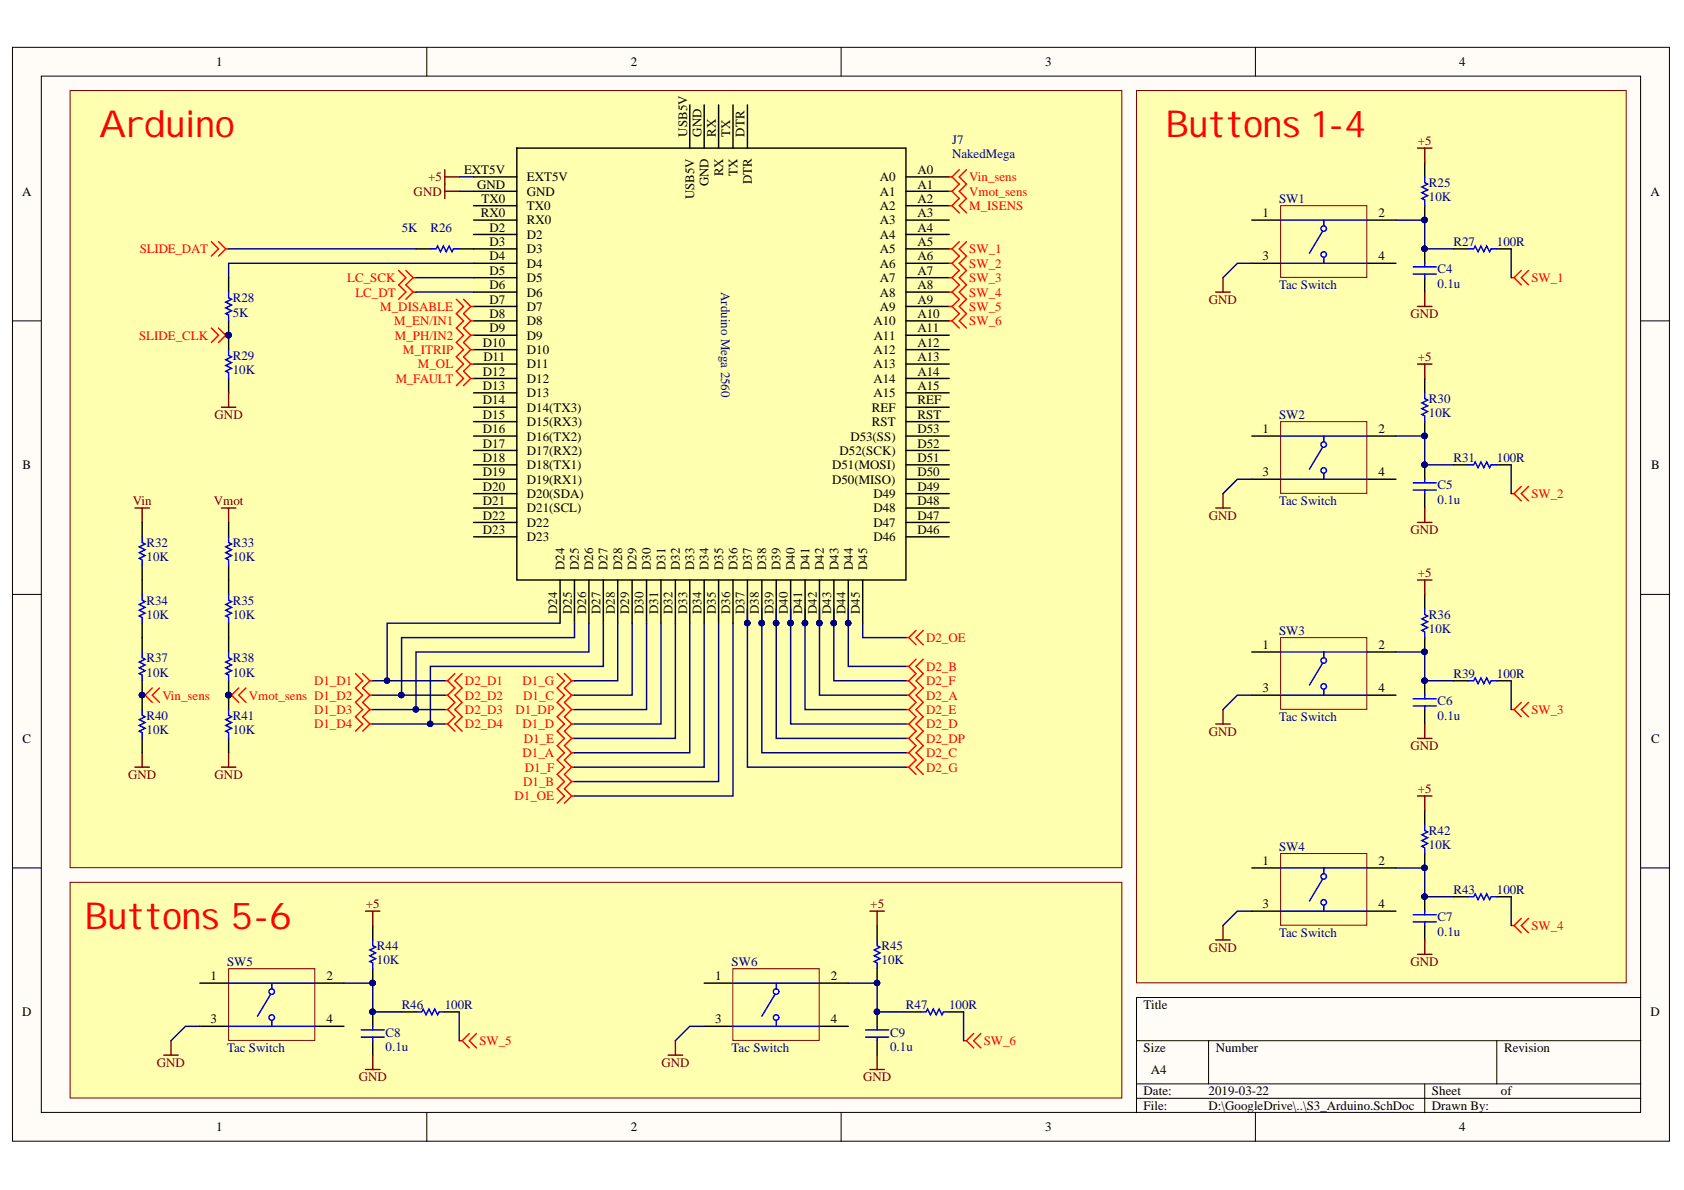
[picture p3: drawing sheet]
<svg xmlns="http://www.w3.org/2000/svg" width="297mm" height="210mm" viewBox="0 0 297 210" stroke-linecap="round" stroke-linejoin="round" font-family="sans-serif">
<defs><g id="words">
<g font-size="6.5" fill="#f00">
<text x="17.5" y="24.2">Arduino</text>
<text x="205.6" y="24.2">Buttons 1-4</text>
<text x="14.9" y="163.9">Buttons 5-6</text>
</g>
<g font-size="2.3">
<text x="38.2" y="11.7">1</text>
<text x="111.2" y="11.7">2</text>
<text x="184.3" y="11.7">3</text>
<text x="257.4" y="11.7">4</text>
<text x="121.2" y="24.1" transform="rotate(-90 121.2 24.1)">USB5V</text>
<text x="123.7" y="24.1" transform="rotate(-90 123.7 24.1)">GND</text>
<text x="126.3" y="24.1" transform="rotate(-90 126.3 24.1)">RX</text>
<text x="128.8" y="24.1" transform="rotate(-90 128.8 24.1)">TX</text>
<text x="131.3" y="24.1" transform="rotate(-90 131.3 24.1)">DTR</text>
<text x="3.9" y="34.5">A</text>
<text x="81.8" y="30.7">EXT5V</text>
<text x="84.2" y="33.3">GND</text>
<text x="84.9" y="35.8">TX0</text>
<text x="92.9" y="32">EXT5V</text>
<text x="92.9" y="34.5">GND</text>
<text x="122.5" y="35.2" transform="rotate(-90 122.5 35.2)">USB5V</text>
<text x="125" y="32.9" transform="rotate(-90 125 32.9)">GND</text>
<text x="127.5" y="31.1" transform="rotate(-90 127.5 31.1)">RX</text>
<text x="130.1" y="31" transform="rotate(-90 130.1 31)">TX</text>
<text x="132.6" y="32.5" transform="rotate(-90 132.6 32.5)">DTR</text>
<text x="155.2" y="34.5">A1</text>
<text x="155.2" y="32">A0</text>
<text x="161.8" y="35.8">A2</text>
<text x="161.8" y="33.3">A1</text>
<text x="161.8" y="30.7">A0</text>
<text x="291.1" y="34.5">A</text>
<text x="84.8" y="38.3">RX0</text>
<text x="86.3" y="40.9">D2</text>
<text x="92.9" y="37.1">TX0</text>
<text x="92.9" y="39.6">RX0</text>
<text x="155.2" y="39.6">A3</text>
<text x="155.2" y="37.1">A2</text>
<text x="161.8" y="40.9">A4</text>
<text x="161.8" y="38.3">A3</text>
<text x="222.7" y="38.3">1</text>
<text x="243.2" y="38.3">2</text>
<text x="86.3" y="43.4">D3</text>
<text x="86.3" y="45.9">D4</text>
<text x="92.9" y="42.1">D2</text>
<text x="92.9" y="44.7">D3</text>
<text x="92.9" y="47.2">D4</text>
<text x="155.2" y="47.2">A6</text>
<text x="155.2" y="44.7">A5</text>
<text x="155.2" y="42.1">A4</text>
<text x="161.8" y="45.9">A6</text>
<text x="161.8" y="43.4">A5</text>
<text x="222.7" y="45.9">3</text>
<text x="243.2" y="45.9">4</text>
<text x="86.3" y="48.5">D5</text>
<text x="86.3" y="51">D6</text>
<text x="86.3" y="53.6">D7</text>
<text x="92.9" y="49.7">D5</text>
<text x="92.9" y="52.3">D6</text>
<text x="155.2" y="52.3">A8</text>
<text x="155.2" y="49.7">A7</text>
<text x="161.8" y="53.6">A9</text>
<text x="161.8" y="51">A8</text>
<text x="161.8" y="48.5">A7</text>
<text x="86.3" y="56.1">D8</text>
<text x="86.3" y="58.6">D9</text>
<text x="92.9" y="54.8">D7</text>
<text x="92.9" y="57.4">D8</text>
<text x="92.9" y="59.9">D9</text>
<text x="154.1" y="57.4">A10</text>
<text x="154.1" y="59.9">A11</text>
<text x="155.2" y="54.8">A9</text>
<text x="161.8" y="58.6">A11</text>
<text x="161.8" y="56.1">A10</text>
<text x="85.2" y="61.2">D10</text>
<text x="85.3" y="63.7">D11</text>
<text x="92.9" y="62.5">D10</text>
<text x="92.9" y="65">D11</text>
<text x="154.1" y="65">A13</text>
<text x="154.1" y="62.5">A12</text>
<text x="161.8" y="63.7">A13</text>
<text x="161.8" y="61.2">A12</text>
<text x="85.2" y="66.3">D12</text>
<text x="85.2" y="68.8">D13</text>
<text x="85.2" y="71.3">D14</text>
<text x="92.9" y="67.5">D12</text>
<text x="92.9" y="70.1">D13</text>
<text x="154.1" y="70.1">A15</text>
<text x="154.1" y="67.5">A14</text>
<text x="161.8" y="71.3">REF</text>
<text x="161.8" y="68.8">A15</text>
<text x="161.8" y="66.3">A14</text>
<text x="85.2" y="73.9">D15</text>
<text x="85.2" y="76.4">D16</text>
<text x="92.9" y="72.6">D14(TX3)</text>
<text x="92.9" y="75.1">D15(RX3)</text>
<text x="92.9" y="77.7">D16(TX2)</text>
<text x="150" y="77.7">D53(SS)</text>
<text x="153.8" y="75.1">RST</text>
<text x="153.8" y="72.6">REF</text>
<text x="161.8" y="76.4">D53</text>
<text x="161.8" y="73.9">RST</text>
<text x="222.7" y="76.4">1</text>
<text x="243.2" y="76.4">2</text>
<text x="4" y="82.8">B</text>
<text x="85.2" y="79">D17</text>
<text x="85.2" y="81.5">D18</text>
<text x="92.9" y="80.2">D17(RX2)</text>
<text x="92.9" y="82.8">D18(TX1)</text>
<text x="146.8" y="82.8">D51(MOSI)</text>
<text x="148.1" y="80.2">D52(SCK)</text>
<text x="161.8" y="81.5">D51</text>
<text x="161.8" y="79">D52</text>
<text x="291.2" y="82.8">B</text>
<text x="85.2" y="84">D19</text>
<text x="85.2" y="86.6">D20</text>
<text x="85.2" y="89.1">D21</text>
<text x="92.9" y="85.3">D19(RX1)</text>
<text x="92.9" y="87.8">D20(SDA)</text>
<text x="146.8" y="85.3">D50(MISO)</text>
<text x="154.1" y="87.8">D49</text>
<text x="161.8" y="89.1">D48</text>
<text x="161.8" y="86.6">D49</text>
<text x="161.8" y="84">D50</text>
<text x="222.7" y="84">3</text>
<text x="243.2" y="84">4</text>
<text x="85.2" y="91.7">D22</text>
<text x="85.2" y="94.2">D23</text>
<text x="92.9" y="90.4">D21(SCL)</text>
<text x="92.9" y="92.9">D22</text>
<text x="92.9" y="95.5">D23</text>
<text x="154.1" y="95.5">D46</text>
<text x="154.1" y="92.9">D47</text>
<text x="154.1" y="90.4">D48</text>
<text x="161.8" y="94.2">D46</text>
<text x="161.8" y="91.7">D47</text>
<text x="99.6" y="100.5" transform="rotate(-90 99.6 100.5)">D24</text>
<text x="102.1" y="100.5" transform="rotate(-90 102.1 100.5)">D25</text>
<text x="104.6" y="100.5" transform="rotate(-90 104.6 100.5)">D26</text>
<text x="107.2" y="100.5" transform="rotate(-90 107.2 100.5)">D27</text>
<text x="109.7" y="100.5" transform="rotate(-90 109.7 100.5)">D28</text>
<text x="112.3" y="100.5" transform="rotate(-90 112.3 100.5)">D29</text>
<text x="114.8" y="100.5" transform="rotate(-90 114.8 100.5)">D30</text>
<text x="117.4" y="100.5" transform="rotate(-90 117.4 100.5)">D31</text>
<text x="119.9" y="100.5" transform="rotate(-90 119.9 100.5)">D32</text>
<text x="122.5" y="100.5" transform="rotate(-90 122.5 100.5)">D33</text>
<text x="125" y="100.5" transform="rotate(-90 125 100.5)">D34</text>
<text x="127.5" y="100.5" transform="rotate(-90 127.5 100.5)">D35</text>
<text x="130.1" y="100.5" transform="rotate(-90 130.1 100.5)">D36</text>
<text x="132.6" y="100.5" transform="rotate(-90 132.6 100.5)">D37</text>
<text x="135.1" y="100.5" transform="rotate(-90 135.1 100.5)">D38</text>
<text x="137.7" y="100.5" transform="rotate(-90 137.7 100.5)">D39</text>
<text x="140.2" y="100.5" transform="rotate(-90 140.2 100.5)">D40</text>
<text x="142.8" y="100.5" transform="rotate(-90 142.8 100.5)">D41</text>
<text x="145.3" y="100.5" transform="rotate(-90 145.3 100.5)">D42</text>
<text x="147.9" y="100.5" transform="rotate(-90 147.9 100.5)">D43</text>
<text x="150.4" y="100.5" transform="rotate(-90 150.4 100.5)">D44</text>
<text x="153" y="100.5" transform="rotate(-90 153 100.5)">D45</text>
<text x="98.3" y="108.3" transform="rotate(-90 98.3 108.3)">D24</text>
<text x="100.8" y="108.3" transform="rotate(-90 100.8 108.3)">D25</text>
<text x="103.4" y="108.3" transform="rotate(-90 103.4 108.3)">D26</text>
<text x="105.9" y="108.3" transform="rotate(-90 105.9 108.3)">D27</text>
<text x="108.5" y="108.3" transform="rotate(-90 108.5 108.3)">D28</text>
<text x="111" y="108.3" transform="rotate(-90 111 108.3)">D29</text>
<text x="113.5" y="108.3" transform="rotate(-90 113.5 108.3)">D30</text>
<text x="116.1" y="108.3" transform="rotate(-90 116.1 108.3)">D31</text>
<text x="118.6" y="108.3" transform="rotate(-90 118.6 108.3)">D32</text>
<text x="121.2" y="108.3" transform="rotate(-90 121.2 108.3)">D33</text>
<text x="123.7" y="108.3" transform="rotate(-90 123.7 108.3)">D34</text>
<text x="126.3" y="108.3" transform="rotate(-90 126.3 108.3)">D35</text>
<text x="128.8" y="108.3" transform="rotate(-90 128.8 108.3)">D36</text>
<text x="131.3" y="108.3" transform="rotate(-90 131.3 108.3)">D37</text>
<text x="133.9" y="108.3" transform="rotate(-90 133.9 108.3)">D38</text>
<text x="136.4" y="108.3" transform="rotate(-90 136.4 108.3)">D39</text>
<text x="139" y="108.3" transform="rotate(-90 139 108.3)">D40</text>
<text x="141.5" y="108.3" transform="rotate(-90 141.5 108.3)">D41</text>
<text x="144.1" y="108.3" transform="rotate(-90 144.1 108.3)">D42</text>
<text x="146.6" y="108.3" transform="rotate(-90 146.6 108.3)">D43</text>
<text x="149.1" y="108.3" transform="rotate(-90 149.1 108.3)">D44</text>
<text x="151.7" y="108.3" transform="rotate(-90 151.7 108.3)">D45</text>
<text x="222.7" y="114.5">1</text>
<text x="243.2" y="114.5">2</text>
<text x="222.7" y="122.1">3</text>
<text x="243.2" y="122.1">4</text>
<text x="4" y="131">C</text>
<text x="291.2" y="131">C</text>
<text x="222.7" y="152.6">1</text>
<text x="243.2" y="152.6">2</text>
<text x="222.7" y="160.2">3</text>
<text x="243.2" y="160.2">4</text>
<text x="37.1" y="172.9">1</text>
<text x="57.6" y="172.9">2</text>
<text x="126.1" y="172.9">1</text>
<text x="146.6" y="172.9">2</text>
<text x="3.9" y="179.2">D</text>
<text x="201.7" y="178">Title</text>
<text x="291.1" y="179.2">D</text>
<text x="37.1" y="180.5">3</text>
<text x="57.6" y="180.5">4</text>
<text x="126.1" y="180.5">3</text>
<text x="146.6" y="180.5">4</text>
<text x="201.7" y="185.6">Size</text>
<text x="214.5" y="185.6">Number</text>
<text x="265.3" y="185.6">Revision</text>
<text x="203" y="189.4">A4</text>
<text x="201.7" y="193.2">Date:</text>
<text x="201.7" y="195.8">File:</text>
<text x="213.2" y="193.2">2019-03-22</text>
<text x="213.2" y="195.8">D:\GoogleDrive\..\S3_Arduino.SchDoc</text>
<text x="252.6" y="193.2">Sheet</text>
<text x="252.6" y="195.8">Drawn By:</text>
<text x="264.7" y="193.2">of</text>
<text x="38.2" y="199.6">1</text>
<text x="111.2" y="199.6">2</text>
<text x="184.3" y="199.6">3</text>
<text x="257.4" y="199.6">4</text>
</g>
<g font-size="2.3" fill="#000080">
<text x="167.9" y="25.4">J7</text>
<text x="167.9" y="27.9">NakedMega</text>
<text x="225.6" y="35.8">SW1</text>
<text x="252.1" y="35.5">10K</text>
<text x="252.1" y="33">R25</text>
<text x="70.9" y="40.9">5K</text>
<text x="75.9" y="40.9">R26</text>
<text x="256.4" y="43.4">R27</text>
<text x="264" y="43.4">100R</text>
<text x="41.1" y="53.3">R28</text>
<text x="127.2" y="51.5" transform="rotate(90 127.2 51.5)">Arduino Mega 2560</text>
<text x="225.6" y="51">Tac Switch</text>
<text x="253.6" y="48.2">C4</text>
<text x="253.6" y="50.8">0.1u</text>
<text x="41.1" y="55.9">5K</text>
<text x="41.1" y="63.5">R29</text>
<text x="41.1" y="66">10K</text>
<text x="252.1" y="71.1">R30</text>
<text x="225.6" y="73.9">SW2</text>
<text x="252.1" y="73.6">10K</text>
<text x="256.4" y="81.5">R31</text>
<text x="264" y="81.5">100R</text>
<text x="225.6" y="89.1">Tac Switch</text>
<text x="253.6" y="86.3">C5</text>
<text x="253.6" y="88.9">0.1u</text>
<text x="25.8" y="99">10K</text>
<text x="25.8" y="96.5">R32</text>
<text x="41.1" y="99">10K</text>
<text x="41.1" y="96.5">R33</text>
<text x="25.8" y="106.7">R34</text>
<text x="41.1" y="106.7">R35</text>
<text x="25.8" y="109.2">10K</text>
<text x="41.1" y="109.2">10K</text>
<text x="225.6" y="112">SW3</text>
<text x="252.1" y="111.7">10K</text>
<text x="252.1" y="109.2">R36</text>
<text x="25.8" y="119.3">10K</text>
<text x="25.8" y="116.8">R37</text>
<text x="41.1" y="119.3">10K</text>
<text x="41.1" y="116.8">R38</text>
<text x="256.4" y="119.6">R39</text>
<text x="264" y="119.6">100R</text>
<text x="253.6" y="124.4">C6</text>
<text x="25.8" y="129.5">10K</text>
<text x="25.8" y="126.9">R40</text>
<text x="41.1" y="129.5">10K</text>
<text x="41.1" y="126.9">R41</text>
<text x="225.6" y="127.2">Tac Switch</text>
<text x="253.6" y="126.9">0.1u</text>
<text x="252.1" y="149.8">10K</text>
<text x="252.1" y="147.3">R42</text>
<text x="225.6" y="150">SW4</text>
<text x="256.4" y="157.7">R43</text>
<text x="264" y="157.7">100R</text>
<text x="66.5" y="167.6">R44</text>
<text x="155.5" y="167.6">R45</text>
<text x="225.6" y="165.3">Tac Switch</text>
<text x="253.6" y="162.5">C7</text>
<text x="253.6" y="165">0.1u</text>
<text x="40.1" y="170.4">SW5</text>
<text x="66.5" y="170.1">10K</text>
<text x="129.1" y="170.4">SW6</text>
<text x="155.5" y="170.1">10K</text>
<text x="70.9" y="178">R46</text>
<text x="78.5" y="178">100R</text>
<text x="159.8" y="178">R47</text>
<text x="167.4" y="178">100R</text>
<text x="40.1" y="185.6">Tac Switch</text>
<text x="68" y="182.8">C8</text>
<text x="68" y="185.4">0.1u</text>
<text x="129.1" y="185.6">Tac Switch</text>
<text x="157" y="182.8">C9</text>
<text x="157" y="185.4">0.1u</text>
</g>
<g font-size="2.3" fill="#800000">
<text x="250.1" y="25.6">+5</text>
<text x="73" y="34.5">GND</text>
<text x="75.5" y="32">+5</text>
<text x="213.2" y="53.6">GND</text>
<text x="248.8" y="56.1">GND</text>
<text x="250.1" y="63.7">+5</text>
<text x="37.9" y="73.9">GND</text>
<text x="23.4" y="89.1">Vin</text>
<text x="37.7" y="89.1">Vmot</text>
<text x="213.2" y="91.7">GND</text>
<text x="248.8" y="94.2">GND</text>
<text x="250.1" y="101.8">+5</text>
<text x="213.2" y="129.8">GND</text>
<text x="22.6" y="137.4">GND</text>
<text x="37.9" y="137.4">GND</text>
<text x="248.8" y="132.3">GND</text>
<text x="250.1" y="139.9">+5</text>
<text x="64.5" y="160.2">+5</text>
<text x="153.5" y="160.2">+5</text>
<text x="213.2" y="167.8">GND</text>
<text x="248.8" y="170.4">GND</text>
<text x="27.7" y="188.2">GND</text>
<text x="63.3" y="190.7">GND</text>
<text x="116.7" y="188.2">GND</text>
<text x="152.2" y="190.7">GND</text>
</g>
<g font-size="2.3" fill="#f00">
<text x="171" y="32">Vin_sens</text>
<text x="171" y="34.5">Vmot_sens</text>
<text x="171" y="37.1">M_ISENS</text>
<text x="24.7" y="44.7">SLIDE_DAT</text>
<text x="171" y="47.2">SW_2</text>
<text x="171" y="44.7">SW_1</text>
<text x="61.2" y="49.7">LC_SCK</text>
<text x="62.7" y="52.3">LC_DT</text>
<text x="171" y="52.3">SW_4</text>
<text x="171" y="49.7">SW_3</text>
<text x="270.1" y="49.7">SW_1</text>
<text x="24.5" y="59.9">SLIDE_CLK</text>
<text x="67.1" y="54.8">M_DISABLE</text>
<text x="69.5" y="57.4">M_EN/IN1</text>
<text x="69.7" y="59.9">M_PH/IN2</text>
<text x="171" y="57.4">SW_6</text>
<text x="171" y="54.8">SW_5</text>
<text x="71.1" y="62.5">M_ITRIP</text>
<text x="73.7" y="65">M_OL</text>
<text x="69.8" y="67.5">M_FAULT</text>
<text x="270.1" y="87.8">SW_2</text>
<text x="163.4" y="113.2">D2_OE</text>
<text x="163.4" y="118.3">D2_B</text>
<text x="28.6" y="123.4">Vin_sens</text>
<text x="43.9" y="123.4">Vmot_sens D1_D2</text>
<text x="55.4" y="120.8">D1_D1</text>
<text x="55.4" y="125.9">D1_D3</text>
<text x="82" y="120.8">D2_D1</text>
<text x="82" y="123.4">D2_D2</text>
<text x="82" y="125.9">D2_D3</text>
<text x="90.9" y="125.9">D1_DP</text>
<text x="92.2" y="120.8">D1_G</text>
<text x="92.3" y="123.4">D1_C</text>
<text x="163.4" y="120.8">D2_F</text>
<text x="163.4" y="123.4">D2_A</text>
<text x="163.4" y="125.9">D2_E</text>
<text x="270.1" y="125.9">SW_3</text>
<text x="55.4" y="128.5">D1_D4</text>
<text x="82" y="128.5">D2_D4</text>
<text x="92.2" y="128.5">D1_D</text>
<text x="92.4" y="131">D1_E</text>
<text x="163.4" y="128.5">D2_D</text>
<text x="163.4" y="131">D2_DP</text>
<text x="92.2" y="133.6">D1_A</text>
<text x="92.5" y="136.1">D1_F</text>
<text x="163.4" y="133.6">D2_C</text>
<text x="163.4" y="136.1">D2_G</text>
<text x="90.8" y="141.2">D1_OE</text>
<text x="92.3" y="138.6">D1_B</text>
<text x="270.1" y="164">SW_4</text>
<text x="84.6" y="184.4">SW_5</text>
<text x="173.5" y="184.4">SW_6</text>
</g>
</g></defs>
<g fill="#fffcf8" stroke="#000" stroke-width=".18">
<path d="M2.2 8.3h292.3v193h-292.3z"/>
<path d="M7.3 13.4h282.1v182.8h-282.1z"/>
</g>
<g fill="none" stroke="#000" stroke-width=".18">
<path d="M75.3 8.3v5.1M148.4 8.3v5.1M221.4 8.3v5.1M2.2 56.6h5.1M289.4 56.6h5.1M2.2 104.8h5.1M289.4 104.8h5.1M2.2 153.1h5.1M289.4 153.1h5.1M289.4 176h-88.9v20.3M75.3 196.3v5M148.4 196.3v5"/>
<path d="M200.5 183.6h88.9M200.5 191.2h88.9M200.5 193.7h88.9M213.2 183.6v7.6M221.4 196.3v5M251.3 191.2v5.1M264 183.6v7.6"/>
</g>
<g fill="#ffffb0" stroke="#800000" stroke-width=".18">
<path d="M12.4 16h185.5v137h-185.5z"/>
<path d="M200.5 16h86.3v157.4h-86.3z"/>
<path d="M12.4 155.6h185.5v38.1h-185.5z"/>
</g>
<g fill="none" stroke="#000" stroke-width=".25">
<path d="M121.7 18.5v7.6M124.2 18.5v7.6M126.8 18.5v7.6M129.3 18.5v7.6M131.8 18.5v7.6M83.5 31.2h7.7M83.5 33.7h7.7M83.5 36.3h7.7M83.5 38.8h7.7M91.2 26.1h68.6v76.2h-68.6zM159.8 31.2h7.6M159.8 33.7h7.6"/>
<path d="M159.8 36.3h7.6M159.8 38.8h7.6M251.3 28.7v2.5M251.3 36.3v2.5M40.3 49v2.5M40.3 56.6v5.1M73.4 43.9h2.5M81 43.9h10.2M83.5 41.4h7.7M83.5 46.4h7.7M83.5 49h7.7M83.5 51.5h7.7"/>
<path d="M83.5 54.1h7.7M83.5 56.6h7.7M83.5 59.1h7.7M159.8 41.4h7.6M159.8 43.9h7.6M159.8 46.4h7.6M159.8 49h7.6M159.8 51.5h7.6M159.8 54.1h7.6M159.8 56.6h7.6M159.8 59.1h7.6M251.3 43.9v2.5"/>
<path d="M251.3 49v2.5M256.4 43.9h2.5M264 43.9h2.6M40.3 66.8v2.5M83.5 61.7h7.7M83.5 64.2h7.7M83.5 66.8h7.7M83.5 69.3h7.7M83.5 71.8h7.7M83.5 74.4h7.7M83.5 76.9h7.7M83.5 79.5h7.7"/>
<path d="M159.8 61.7h7.6M159.8 64.2h7.6M159.8 66.8h7.6M159.8 69.3h7.6M159.8 71.8h7.6M159.8 74.4h7.6M159.8 76.9h7.6M159.8 79.5h7.6M251.3 66.8v2.5M251.3 74.4v2.5M25.1 92.2v2.5M25.1 99.8v5"/>
<path d="M40.3 92.2v2.5M40.3 99.8v5M83.5 82h7.7M83.5 84.5h7.7M83.5 87.1h7.7M83.5 89.6h7.7M83.5 92.2h7.7M83.5 94.7h7.7M159.8 82h7.6M159.8 84.5h7.6M159.8 87.1h7.6M159.8 89.6h7.6"/>
<path d="M159.8 92.2h7.6M159.8 94.7h7.6M251.3 82v2.5M251.3 87.1v2.5M256.4 82h2.5M264 82h2.6M25.1 109.9v5.1M40.3 109.9v5.1M98.8 102.3v7.6M101.3 102.3v7.6M103.9 102.3v7.6M106.4 102.3v7.6"/>
<path d="M109 102.3v7.6M111.5 102.3v7.6M114 102.3v7.6M116.6 102.3v7.6M119.1 102.3v7.6M121.7 102.3v7.6M124.2 102.3v7.6M126.8 102.3v7.6M129.3 102.3v7.6M131.8 102.3v7.6M134.4 102.3v7.6M136.9 102.3v7.6"/>
<path d="M139.5 102.3v7.6M142 102.3v7.6M144.5 102.3v7.6M147.1 102.3v7.6M149.6 102.3v7.6M152.2 102.3v7.6M251.3 104.8v2.6M251.3 112.5v2.5M25.1 120.1v5.1M25.1 130.2v2.6M40.3 120.1v5.1M40.3 130.2v2.6"/>
<path d="M251.3 120.1v2.5M251.3 125.2v2.5M256.4 120.1h2.5M264 120.1h2.6M251.3 142.9v2.6M251.3 150.6v2.5M251.3 158.2v2.5M256.4 158.2h2.5M264 158.2h2.6M35.2 173.4h5.1M55.6 173.4h5.1M65.7 163.3v2.5"/>
<path d="M65.7 170.9v2.5M65.7 178.5v2.5M70.8 178.5h2.6M78.5 178.5h2.5M154.7 163.3v2.5M154.7 170.9v2.5M154.7 178.5v2.5M159.8 178.5h2.5M167.4 178.5h2.6M251.3 163.3v2.5M35.2 181h5.1M55.6 181h5.1"/>
<path d="M65.7 183.6v2.5M154.7 183.6v2.5"/>
</g>
<g fill="#000080" stroke="#000080" stroke-width=".18">
<circle cx="131.8" cy="109.9" r=".48"/>
<circle cx="134.4" cy="109.9" r=".48"/>
<circle cx="136.9" cy="109.9" r=".48"/>
<circle cx="139.4" cy="109.9" r=".48"/>
<circle cx="142" cy="109.9" r=".48"/>
<circle cx="144.5" cy="109.9" r=".48"/>
<circle cx="147.1" cy="109.9" r=".48"/>
<circle cx="149.6" cy="109.9" r=".48"/>
<circle cx="25.1" cy="122.6" r=".48"/>
<circle cx="40.3" cy="59.1" r=".49"/>
<circle cx="40.3" cy="122.6" r=".49"/>
<circle cx="251.3" cy="43.9" r=".49"/>
<circle cx="251.3" cy="38.8" r=".49"/>
<circle cx="251.3" cy="82" r=".49"/>
<circle cx="251.3" cy="76.9" r=".49"/>
<circle cx="251.3" cy="120.1" r=".49"/>
<circle cx="251.3" cy="115" r=".49"/>
<circle cx="251.3" cy="158.2" r=".49"/>
<circle cx="251.3" cy="153.1" r=".49"/>
<circle cx="65.7" cy="178.5" r=".49"/>
<circle cx="65.7" cy="173.4" r=".49"/>
<circle cx="154.7" cy="178.5" r=".48"/>
<circle cx="154.7" cy="173.4" r=".48"/>
</g>
<g fill="none" stroke="#800000" stroke-width=".25">
<path d="M78.5 29.9v5.1M78.5 31.2h2.5M78.5 33.7h2.5M250 26.1h2.6M251.3 26.1v2.6M214.4 51.5h2.6M215.7 49v2.5M250 54.1h2.6M251.3 51.5v2.6M39.1 71.8h2.5M40.3 69.3v2.5M250 64.2h2.6"/>
<path d="M251.3 64.2v2.6M23.8 89.6h2.5M25.1 89.6v2.6M39.1 89.6h2.5M40.3 89.6v2.6M214.4 89.6h2.6M215.7 87.1v2.5M250 92.2h2.6M251.3 89.6v2.6M250 102.3h2.6M251.3 102.3v2.5M23.8 135.3h2.5"/>
<path d="M25.1 132.8v2.5M39.1 135.3h2.5M40.3 132.8v2.5M214.4 127.7h2.6M215.7 125.2v2.5M250 130.2h2.6M251.3 127.7v2.5M250 140.4h2.6M251.3 140.4v2.5M64.5 160.7h2.5M65.7 160.7v2.6M153.4 160.7h2.6"/>
<path d="M154.7 160.7v2.6M214.4 165.8h2.6M215.7 163.3v2.5M250 168.3h2.6M251.3 165.8v2.5M28.9 186.1h2.5M30.2 183.6v2.5M64.5 188.6h2.5M65.7 186.1v2.5M117.9 186.1h2.5M119.1 183.6v2.5M153.4 188.6h2.6"/>
<path d="M154.7 186.1v2.5"/>
</g>
<g fill="none" stroke="#f00" stroke-width=".25">
<path d="M167.4 31.2h.5M167.4 33.7h.5M167.4 36.3h.5M167.9 31.2l1.3 1.3-1.3 1.2M167.9 33.7l1.3 1.3-1.3 1.3M167.9 36.3l1.3 1.3M169.2 29.9l-1.3 1.3M170.5 29.9l-1.3 1.3 1.3 1.3-1.3 1.2 1.3 1.3-1.3 1.3 1.3 1.3M37.3 42.6l1.2 1.3-1.2 1.3M37.3 57.9l1.2 1.2-1.2 1.3M38.5 42.6l1.3 1.3M38.5 57.9l1.3 1.2"/>
<path d="M39.8 43.9l-1.3 1.3M39.8 43.9h.5M39.8 59.1l-1.3 1.3M39.8 59.1h.5M70.3 47.7l1.3 1.3-1.3 1.2 1.3 1.3-1.3 1.3M71.6 47.7l1.3 1.3M72.9 51.5l-1.3 1.3M72.9 49l-1.3 1.2 1.3 1.3M72.9 51.5h.5M72.9 49h.5M80.5 52.8l1.3 1.3-1.3 1.2 1.3 1.3-1.3 1.3 1.3 1.2-1.3 1.3 1.3 1.3-1.3 1.2 1.3 1.3-1.3 1.3 1.3 1.3-1.3 1.2M81.8 52.8l1.2 1.3"/>
<path d="M83 59.1h.5M83 56.6l-1.2 1.3 1.2 1.2M83 59.1l-1.2 1.3 1.2 1.3M83 54.1l-1.2 1.2 1.2 1.3M83 56.6h.5M83 54.1h.5M266.6 49h.5M267.1 49l1.2 1.2M268.3 47.7l-1.2 1.3M269.6 47.7l-1.3 1.3 1.3 1.2M83 61.7l-1.2 1.2 1.2 1.3M83 61.7h.5"/>
<path d="M83 64.2l-1.2 1.3 1.2 1.3M83 64.2h.5M83 66.8l-1.2 1.2M83 66.8h.5M266.6 87.1h.5M267.1 87.1l1.2 1.2M268.3 85.8l-1.2 1.3M269.6 85.8l-1.3 1.3 1.3 1.2M62.7 118.8l1.3 1.3-1.3 1.3 1.3 1.2-1.3 1.3 1.3 1.3-1.3 1.2 1.3 1.3-1.3 1.3M64 118.8l1.2 1.3M80.2 118.8l-1.2 1.3M81.5 118.8l-1.3 1.3 1.3 1.3-1.3 1.2 1.3 1.3-1.3 1.3 1.3 1.2-1.3 1.3 1.3 1.3"/>
<path d="M159.8 117.5h.5M159.8 112.5h.5M160.3 117.5l1.3 1.3-1.3 1.3M160.3 112.5l1.3 1.2M161.6 116.3l-1.3 1.2M161.6 111.2l-1.3 1.3M162.8 116.3l-1.2 1.2 1.2 1.3-1.2 1.3 1.2 1.3-1.2 1.2 1.2 1.3-1.2 1.3 1.2 1.2-1.2 1.3 1.2 1.3-1.2 1.2 1.2 1.3-1.2 1.3 1.2 1.3-1.2 1.2 1.2 1.3M162.8 111.2l-1.2 1.3 1.2 1.2M25.1 122.6h.5M25.6 122.6l1.3 1.3M26.9 121.4l-1.3 1.2M28.1 121.4l-1.2 1.2 1.2 1.3"/>
<path d="M40.3 122.6h.5M40.8 122.6l1.3 1.3M42.1 121.4l-1.3 1.2M43.4 121.4l-1.3 1.2 1.3 1.3M65.2 120.1l-1.2 1.3 1.2 1.2M65.2 120.1h.5M65.2 122.6l-1.2 1.3 1.2 1.3M65.2 122.6h.5M65.2 125.2l-1.2 1.2 1.2 1.3M65.2 125.2h.5M65.2 127.7l-1.2 1.3M65.2 127.7h.5"/>
<path d="M78.5 120.1h.5M78.5 122.6h.5M78.5 125.2h.5M78.5 127.7h.5M79 120.1l1.2 1.3-1.2 1.2M79 122.6l1.2 1.3-1.2 1.3M79 125.2l1.2 1.2-1.2 1.3M79 127.7l1.2 1.3M159.8 120.1h.5M159.8 122.6h.5M159.8 125.2h.5M159.8 127.7h.5"/>
<path d="M159.8 130.2h.5M159.8 132.8h.5M159.8 135.3h.5M160.3 120.1l1.3 1.3-1.3 1.2M160.3 122.6l1.3 1.3-1.3 1.3M160.3 125.2l1.3 1.2-1.3 1.3M160.3 127.7l1.3 1.3-1.3 1.2M160.3 130.2l1.3 1.3-1.3 1.3M160.3 132.8l1.3 1.3-1.3 1.2M160.3 135.3l1.3 1.3M266.6 125.2h.5M267.1 125.2l1.2 1.2"/>
<path d="M268.3 123.9l-1.2 1.3M269.6 123.9l-1.3 1.3 1.3 1.2M266.6 163.3h.5M267.1 163.3l1.2 1.2M268.3 162l-1.2 1.3M269.6 162l-1.3 1.3 1.3 1.2M81 183.6h.5M81.5 183.6l1.3 1.2M82.8 182.3l-1.3 1.3M84 182.3l-1.2 1.3 1.2 1.2M170 183.6h.5M170.5 183.6l1.2 1.2"/>
<path d="M171.7 182.3l-1.2 1.3M173 182.3l-1.3 1.3 1.3 1.2"/>
</g>
<g fill="none" stroke="#00f" stroke-width=".25">
<path d="M251.3 31.2v1l.5 .3-1 .5 1 .5-1 .5 1 .5-1 .5 .5 .3v1M40.3 51.5v1l.5 .3-1 .5 1 .5-1 .5 1 .5-1 .5 .5 .3v1M75.9 43.9h1l.3-.5 .5 1 .5-1 .5 1 .5-1 .5 1 .3-.5h1M249.3 47.1h4M249.3 48.3h4M251.3 46.4v.7M251.3 48.3v.7M258.9 43.9h1l.3-.5 .5 1 .5-1 .5 1 .5-1 .5 1 .3-.5h1M40.3 61.7v1l.5 .2-1 .6 1 .5-1 .5 1 .5-1 .5 .5 .2v1.1M251.3 69.3v1l.5 .3-1 .5 1 .5-1 .5 1 .5-1 .5 .5 .3v1M25.1 94.7v1l.5 .3-1 .5 1 .5-1 .5 1 .5-1 .5 .5 .3v1M40.3 94.7v1l.5 .3-1 .5 1 .5-1 .5 1 .5-1 .5 .5 .3v1"/>
<path d="M249.3 85.2h4M249.3 86.4h4M251.3 84.5v.7M251.3 86.4v.7M258.9 82h1l.3-.5 .5 1 .5-1 .5 1 .5-1 .5 1 .3-.5h1M25.1 104.8v1.1l.5 .2-1 .5 1 .5-1 .5 1 .5-1 .6 .5 .2v1M25.1 115v1l.5 .3-1 .5 1 .5-1 .5 1 .5-1 .5 .5 .3v1M40.3 104.8v1.1l.5 .2-1 .5 1 .5-1 .5 1 .5-1 .6 .5 .2v1M40.3 115v1l.5 .3-1 .5 1 .5-1 .5 1 .5-1 .5 .5 .3v1M251.3 107.4v1l.5 .3-1 .5 1 .5-1 .5 1 .5-1 .5 .5 .3v1M25.1 125.2v1l.5 .2-1 .5 1 .5-1 .6 1 .5-1 .5 .5 .2v1M40.3 125.2v1l.5 .2-1 .5 1 .5-1 .6 1 .5-1 .5 .5 .2v1"/>
<path d="M249.3 123.3h4M249.3 124.5h4M251.3 122.6v.7M251.3 124.5v.7M258.9 120.1h1l.3-.5 .5 1 .5-1 .5 1 .5-1 .5 1 .3-.5h1M251.3 145.5v1l.5 .2-1 .6 1 .5-1 .5 1 .5-1 .5 .5 .2v1.1M258.9 158.2h1l.3-.5 .5 1 .5-1 .5 1 .5-1 .5 1 .3-.5h1M65.7 165.8v1l.6 .3-1.1 .5 1.1 .5-1.1 .5 1.1 .5-1.1 .5 .5 .3v1M73.4 178.5h1l.2-.5 .6 1 .5-1 .5 1 .5-1 .5 1 .2-.5h1.1M154.7 165.8v1l.5 .3-1 .5 1 .5-1 .5 1 .5-1 .5 .5 .3v1M162.3 178.5h1.1l.2-.5 .5 1 .5-1 .5 1 .5-1 .6 1 .2-.5h1M249.3 161.4h4"/>
<path d="M249.3 162.6h4M251.3 160.7v.7M251.3 162.6v.7M63.7 181.7h4.1M63.7 182.9h4.1M65.7 181v.7M65.7 182.9v.7M152.7 181.7h4M152.7 182.9h4M154.7 181v.7M154.7 182.9v.7"/>
</g>
<path d="M40.3 170.9h15.2v12.6h-15.2z" fill="#ffffb0" stroke="#800000" stroke-width=".18"/>
<path d="M40.3 173.4h15.3M40.3 181h15.3M48 180v1" fill="none" stroke="#00f" stroke-width=".25"/>
<g fill="#fff" stroke="#00f" stroke-width=".25">
<circle cx="47.9" cy="179.5" r=".48"/>
<circle cx="47.9" cy="174.9" r=".48"/>
</g>
<path d="M47.7 175.4l-2.3 3.9M48 173.4v1" fill="none" stroke="#00f" stroke-width=".25"/>
<path d="M124.2 173.4h5.1M144.5 173.4h5.1M124.2 181h5.1M144.5 181h5.1" fill="none" stroke="#000" stroke-width=".25"/>
<path d="M129.3 170.9h15.2v12.6h-15.2z" fill="#ffffb0" stroke="#800000" stroke-width=".18"/>
<path d="M129.3 173.4h15.2M129.3 181h15.2M136.9 180v1" fill="none" stroke="#00f" stroke-width=".25"/>
<g fill="#fff" stroke="#00f" stroke-width=".25">
<circle cx="136.9" cy="179.5" r=".48"/>
<circle cx="136.9" cy="174.9" r=".48"/>
</g>
<path d="M136.7 175.4l-2.3 3.9M136.9 173.4v1" fill="none" stroke="#00f" stroke-width=".25"/>
<path d="M220.8 38.8h5.1M241.1 38.8h5.1M220.8 46.4h5.1M241.1 46.4h5.1" fill="none" stroke="#000" stroke-width=".25"/>
<path d="M225.9 36.3h15.2v12.6h-15.2z" fill="#ffffb0" stroke="#800000" stroke-width=".18"/>
<path d="M225.9 38.8h15.2M225.9 46.4h15.2M233.5 45.4v1" fill="none" stroke="#00f" stroke-width=".25"/>
<g fill="#fff" stroke="#00f" stroke-width=".25">
<circle cx="233.5" cy="44.9" r=".48"/>
<circle cx="233.5" cy="40.3" r=".48"/>
</g>
<path d="M233.5 38.8v1M233.3 40.9l-2.3 3.8" fill="none" stroke="#00f" stroke-width=".25"/>
<path d="M220.8 76.9h5.1M241.1 76.9h5.1M220.8 84.5h5.1M241.1 84.5h5.1" fill="none" stroke="#000" stroke-width=".25"/>
<path d="M225.9 74.4h15.2v12.6h-15.2z" fill="#ffffb0" stroke="#800000" stroke-width=".18"/>
<path d="M225.9 76.9h15.2M225.9 84.5h15.2M233.5 83.5v1" fill="none" stroke="#00f" stroke-width=".25"/>
<g fill="#fff" stroke="#00f" stroke-width=".25">
<circle cx="233.5" cy="83" r=".48"/>
<circle cx="233.5" cy="78.4" r=".48"/>
</g>
<path d="M233.3 78.9l-2.3 3.9M233.5 76.9v1" fill="none" stroke="#00f" stroke-width=".25"/>
<path d="M220.8 115h5.1M241.1 115h5.1M220.8 122.6h5.1M241.1 122.6h5.1" fill="none" stroke="#000" stroke-width=".25"/>
<path d="M225.9 112.5h15.2v12.6h-15.2z" fill="#ffffb0" stroke="#800000" stroke-width=".18"/>
<path d="M225.9 115h15.2M225.9 122.6h15.2M233.5 121.6v1" fill="none" stroke="#00f" stroke-width=".25"/>
<g fill="#fff" stroke="#00f" stroke-width=".25">
<circle cx="233.5" cy="121.1" r=".48"/>
<circle cx="233.5" cy="116.5" r=".48"/>
</g>
<path d="M233.3 117l-2.3 3.8M233.5 115v1" fill="none" stroke="#00f" stroke-width=".25"/>
<path d="M220.8 153.1h5.1M241.1 153.1h5.1M220.8 160.7h5.1M241.1 160.7h5.1" fill="none" stroke="#000" stroke-width=".25"/>
<path d="M225.9 150.6h15.2v12.6h-15.2z" fill="#ffffb0" stroke="#800000" stroke-width=".18"/>
<path d="M225.9 153.1h15.2M233.5 159.7v1M225.9 160.7h15.2" fill="none" stroke="#00f" stroke-width=".25"/>
<g fill="#fff" stroke="#00f" stroke-width=".25">
<circle cx="233.5" cy="159.2" r=".48"/>
<circle cx="233.5" cy="154.6" r=".48"/>
</g>
<path d="M233.3 155.1l-2.3 3.8M233.5 153.1v1" fill="none" stroke="#00f" stroke-width=".25"/>
<g fill="none" stroke="#f00" stroke-width=".25">
<path d="M167.4 56.6h.5M167.4 54.1h.5M167.4 51.5h.5M167.4 49h.5M167.4 46.4h.5M167.4 43.9h.5M167.9 56.6l1.3 1.3M167.9 54.1l1.3 1.2-1.3 1.3M167.9 51.5l1.3 1.3-1.3 1.3M167.9 49l1.3 1.2-1.3 1.3M167.9 46.4l1.3 1.3-1.3 1.3M167.9 43.9l1.3 1.3-1.3 1.2"/>
<path d="M169.2 42.6l-1.3 1.3M170.5 42.6l-1.3 1.3 1.3 1.3-1.3 1.2 1.3 1.3-1.3 1.3 1.3 1.2-1.3 1.3 1.3 1.3-1.3 1.3 1.3 1.2-1.3 1.3 1.3 1.3M98.3 118.8l1.3 1.3-1.3 1.3 1.3 1.2-1.3 1.3 1.3 1.3-1.3 1.2 1.3 1.3-1.3 1.3 1.3 1.2-1.3 1.3 1.3 1.3-1.3 1.3 1.3 1.2-1.3 1.3 1.3 1.3-1.3 1.2 1.3 1.3-1.3 1.3M99.6 118.8l1.2 1.3M100.8 137.9l-1.2 1.2 1.2 1.3M100.8 127.7l-1.2 1.3 1.2 1.2M100.8 125.2l-1.2 1.2 1.2 1.3M100.8 127.7h.5M100.8 122.6l-1.2 1.3 1.2 1.3M100.8 125.2h.5M100.8 120.1l-1.2 1.3 1.2 1.2M100.8 122.6h.5"/>
<path d="M100.8 120.1h.5M100.8 135.3l-1.2 1.3 1.2 1.3M100.8 137.9h.5M100.8 132.8l-1.2 1.3 1.2 1.2M100.8 135.3h.5M100.8 130.2l-1.2 1.3 1.2 1.3M100.8 132.8h.5M100.8 130.2h.5M100.8 140.4l-1.2 1.3M100.8 140.4h.5"/>
</g>
<g fill="none" stroke="#000080" stroke-width=".25">
<path d="M81 33.7h2.5M81 31.2h2.5M246.2 38.8h5.1v5.1h5.1M40.3 43.9h33.1M73.4 49h10.1M73.4 51.5h10.1M83.5 46.4h-43.2v2.6M220.8 46.4h-2.5l-2.6 2.6M266.6 43.9v5.1M246.2 76.9h5.1v5.1h5.1M220.8 84.5h-2.5l-2.6 2.6M266.6 82v5.1"/>
<path d="M98.8 109.9h-30.5v10.2M101.3 109.9v2.6h-30.5v10.1M103.9 109.9v5.1h-30.5v10.2M106.4 109.9v7.6h-30.5v10.2M109 109.9v10.2h-7.7M111.5 109.9v12.7h-10.2M114 109.9v15.3h-12.7M116.6 109.9v17.8h-15.3M119.1 109.9v20.3h-17.8M121.7 109.9v22.9h-20.4M124.2 109.9v25.4h-22.9M126.8 109.9v28h-25.5"/>
<path d="M129.3 109.9v30.5h-28M131.8 107.4v27.9h28M134.4 107.4v25.4h25.4M136.9 107.4v22.8h22.9M139.5 107.4v20.3h20.3M142 107.4v17.8h17.8M144.5 107.4v15.2h15.3M147.1 107.4v12.7h12.7M149.6 107.4v10.1h10.2M152.2 109.9v2.6h7.6M246.2 115h5.1v5.1h5.1M65.7 120.1h12.8"/>
<path d="M65.7 127.7h12.8M65.7 125.2h12.8M65.7 122.6h12.8M220.8 122.6h-2.5l-2.6 2.6M266.6 120.1v5.1M246.2 153.1h5.1v5.1h5.1M266.6 158.2v5.1M60.7 173.4h5v5.1h5.1M81 178.5v5.1M149.6 173.4h5.1v5.1h5.1M170 178.5v5.1M220.8 160.7h-2.5l-2.6 2.6"/>
<path d="M35.2 181h-2.5l-2.5 2.6M124.2 181h-2.5l-2.6 2.6"/>
</g>
<g fill="#000080" stroke="#000080" stroke-width=".18">
<circle cx="149.6" cy="109.9" r=".48"/>
<circle cx="147.1" cy="109.9" r=".48"/>
<circle cx="144.5" cy="109.9" r=".48"/>
<circle cx="142" cy="109.9" r=".48"/>
<circle cx="139.4" cy="109.9" r=".48"/>
<circle cx="136.9" cy="109.9" r=".48"/>
<circle cx="134.4" cy="109.9" r=".48"/>
<circle cx="131.8" cy="109.9" r=".48"/>
<circle cx="251.3" cy="38.8" r=".49"/>
<circle cx="251.3" cy="43.9" r=".49"/>
<circle cx="251.3" cy="76.9" r=".49"/>
<circle cx="251.3" cy="82" r=".49"/>
<circle cx="251.3" cy="115" r=".49"/>
<circle cx="251.3" cy="120.1" r=".49"/>
<circle cx="251.3" cy="153.1" r=".49"/>
<circle cx="251.3" cy="158.2" r=".49"/>
<circle cx="65.7" cy="173.4" r=".49"/>
<circle cx="65.7" cy="178.5" r=".49"/>
<circle cx="154.7" cy="173.4" r=".48"/>
<circle cx="154.7" cy="178.5" r=".48"/>
<circle cx="68.3" cy="120.1" r=".48"/>
<circle cx="75.9" cy="127.7" r=".49"/>
<circle cx="73.3" cy="125.1" r=".48"/>
<circle cx="70.8" cy="122.6" r=".49"/>
</g>
<use href="#words"/>
</svg>
